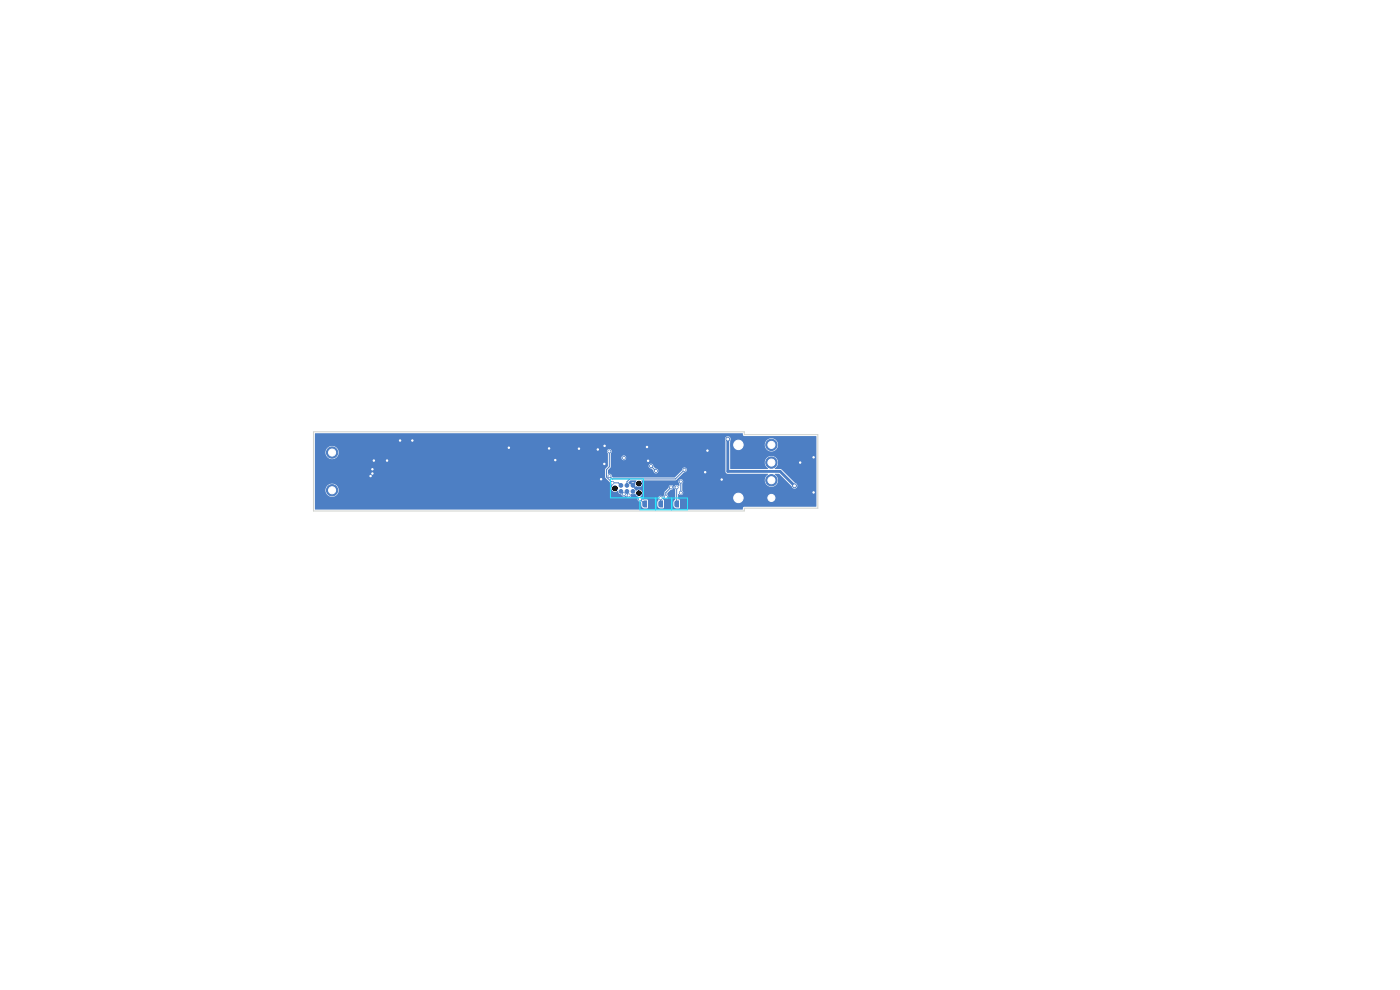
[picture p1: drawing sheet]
<svg xmlns="http://www.w3.org/2000/svg" width="297mm" height="210mm" viewBox="0 0 297 210" stroke-linecap="round" stroke-linejoin="round" font-family="sans-serif">
<path d="M162.4 104.4h2.4v2.4h-2.4z" fill="#4d7fc4"/>
<g fill="#4d7fc4" stroke="#4d7fc4" stroke-width=".21">
<circle cx="163.6" cy="94.4" r="1.2"/>
<circle cx="163.7" cy="98.1" r="1.2"/>
<circle cx="156.6" cy="94.4" r="1.6"/>
<circle cx="156.6" cy="105.6" r="1.6"/>
<circle cx="70.5" cy="104" r="1.2"/>
<circle cx="70.5" cy="96" r="1.2"/>
<circle cx="163.7" cy="101.9" r="1.2"/>
</g>
<g fill="#4d7fc4">
<path d="M143.2 106.3l.3-.1h.5v1.5l-.5-.1-.3-.1z"/>
<path d="M144.3 106.2h.7l.3 .3v.7l-.3 .4-.7 .1z"/>
</g>
<g fill="#4d7fc4" stroke="#4d7fc4" stroke-width=".21">
<circle cx="131.7" cy="103" r=".39"/>
<circle cx="131.7" cy="104.2" r=".39"/>
<circle cx="133" cy="103" r=".39"/>
<circle cx="133" cy="104.2" r=".39"/>
<circle cx="134.3" cy="103" r=".39"/>
<circle cx="134.3" cy="104.2" r=".39"/>
</g>
<g fill="#4d7fc4">
<path d="M136.4 106.3l.8-.1v1.5l-.6-.1-.3-.3v-.7z"/>
<path d="M137.5 106.2h.7l.3 .3v.7l-.3 .4-.7 .1z"/>
<path d="M139.8 106.3l.8-.1v1.5l-.6-.1-.3-.3v-.7z"/>
<path d="M140.9 106.2h.7l.3 .3v.7l-.3 .4-.7 .1z"/>
</g>
<g fill="#4d7fc4" stroke="#4d7fc4" stroke-width=".21">
<circle cx="137.5" cy="97.7" r=".3"/>
<circle cx="79" cy="100.5" r=".25"/>
<circle cx="128.2" cy="98.4" r=".3"/>
<circle cx="117.8" cy="97.6" r=".3"/>
<circle cx="169.7" cy="98.1" r=".3"/>
<circle cx="84.9" cy="93.4" r=".3"/>
<circle cx="82.1" cy="97.7" r=".3"/>
<circle cx="172.6" cy="104.5" r=".3"/>
<circle cx="127.5" cy="101.7" r=".3"/>
<circle cx="116.5" cy="95.1" r=".3"/>
<circle cx="128.3" cy="94.6" r=".3"/>
<circle cx="153.1" cy="101.7" r=".3"/>
<circle cx="108" cy="95" r=".3"/>
<circle cx="126.8" cy="95.4" r=".3"/>
<circle cx="79.3" cy="97.7" r=".3"/>
<circle cx="87.5" cy="93.4" r=".3"/>
<circle cx="149.6" cy="100.2" r=".3"/>
<circle cx="122.8" cy="95.2" r=".3"/>
<circle cx="150.1" cy="95.6" r=".3"/>
<circle cx="137.3" cy="94.8" r=".3"/>
<circle cx="78.6" cy="101" r=".3"/>
<circle cx="172.6" cy="97" r=".3"/>
<circle cx="79" cy="99.6" r=".25"/>
<circle cx="129.3" cy="95.8" r=".3"/>
<circle cx="129.9" cy="102.4" r=".3"/>
<circle cx="132.3" cy="97.1" r=".3"/>
<circle cx="138.1" cy="98.9" r=".3"/>
<circle cx="139.2" cy="99.9" r=".3"/>
<circle cx="168.5" cy="103.1" r=".4"/>
<circle cx="154.4" cy="93.1" r=".4"/>
<circle cx="143.5" cy="103.4" r=".3"/>
<circle cx="145.2" cy="99.7" r=".3"/>
<circle cx="129.3" cy="101" r=".3"/>
<circle cx="135.8" cy="105.9" r=".3"/>
<circle cx="144.4" cy="104.5" r=".3"/>
<circle cx="144.4" cy="102.2" r=".3"/>
<circle cx="140.2" cy="105.7" r=".3"/>
<circle cx="132.3" cy="104.8" r=".3"/>
<circle cx="142.4" cy="103.4" r=".3"/>
<circle cx="141.3" cy="105.4" r=".3"/>
<circle cx="133.4" cy="105.1" r=".3"/>
</g>
<path d="M129.3 95.8v3.2l-.6 .6v1.6l1.2 1.2h1.3l.5 .6M138.1 98.9l1.1 1M145.2 99.7l-1.9 1.9h-13.4l-.6-.6M131.7 104.2l.6 .6M133 104.2v.5l.4 .4M133.6 101.6l-.6 .6v.8M135.8 105.9l.9 1M135.8 105.9h.1M140.1 105.7v1.2M142.4 103.4l-1.1 1.1v.9M143.5 103.4v3.5M144.4 102.2v2.3" fill="none" stroke="#4d7fc4" stroke-width=".21"/>
<path d="M154.4 93.2v6.8h11.1l3 3.1" fill="none" stroke="#4d7fc4" stroke-width=".6"/>
<path d="M66.8 91.9h90.7l.2 .5 .2 .1 15.3 .1-.1 14.9h-15.2l-.2 .1-.2 .5h-90.7v-4.2h2.2a1.4 1.4 0 0 0 2 1.4 1.4 1.4 0 0 0 .4-2.4 1.4 1.4 0 0 0-2.3 .8l-.1 .2h-2.2v-4.3h61.6v1.7l1 1 .1 .4 .4 .3a.81 .81 0 0 0 0 1.1 .81 .81 0 0 0 1.2 0v.1a.81 .81 0 0 0 .7 .7 .57 .57 0 0 0 .5 .4 .57 .57 0 0 0 .5-.2 .54 .54 0 0 0 .8 .4 .54 .54 0 0 0 .3-.7l.9-.1 .2 .4 .5 .3a.56 .56 0 0 0-.2 .7 .56 .56 0 0 0 .6 .3l.1 .2 .1 .8 .5 .4 .8-.1 .1-1.1h1.9l.1 .8 .6 .5 .7-.2 .1-1.1h1.9l.2 1 .4 .2 .7 .1 .2-.2v-1.6l-.4-.2v-1.1a.54 .54 0 0 0 .8 .1 .54 .54 0 0 0 0-.8v-1.5a.52 .52 0 0 0 .1-.8 .52 .52 0 0 0-.8 0 .52 .52 0 0 0 .1 .8v.5h-.1a.52 .52 0 0 0-.8-.1 .52 .52 0 0 0 0 .8v2.2l-.4 .6h-1.9v-.5l-.3-.2 .2-.3a.53 .53 0 0 0 .8 .1 .53 .53 0 0 0 0-.8v-.3l.7-.7a.52 .52 0 0 0 .6-.5 .52 .52 0 0 0-.6-.5 .52 .52 0 0 0-.5 .6l-.8 .8v.6l-.3 .5a.58 .58 0 0 0-.8-.1 .58 .58 0 0 0-.2 .8l-.3 .5h-1.9l-.2-.6h-.9l-.5-.7a.8 .8 0 0 0 .2-1.2 .8 .8 0 0 0-1.2 0l-.4-.4 .1-.2-.3-.3v-.2l-.3-.1-.3-.3-.2 .1-.2-.3h.7l.3 .3 .3-.3-1.3-.1 .5-.4h1.2l-.2 .8-.3 .3 .3 .3 .1-.2a.82 .82 0 0 0 1.2 0 .82 .82 0 0 0 0-1.1l7.2-.1 1.9-1.7a.51 .51 0 0 0 .5-.6 .51 .51 0 0 0-.6-.4 .51 .51 0 0 0-.4 .6l-1.6 1.5h-13l-.3-.4a.64 .64 0 0 0-.8-.4v-.8l.5-.5 .1-.4h8l.2 .5 .4 .1 .4 .4a.52 .52 0 0 0 .5 .6 .52 .52 0 0 0 .6-.5 .52 .52 0 0 0-.7-.5l-.4-.6a.5 .5 0 0 0-.5-.4 .5 .5 0 0 0-.5 .4h-8v-1.7h2.2v.1a.5 .5 0 0 0 .8 .3 .5 .5 0 0 0 0-.8 .5 .5 0 0 0-.8 .4h-2.2v-.9a.52 .52 0 0 0 .1-.8 .52 .52 0 0 0-.8 0 .52 .52 0 0 0 .1 .8v2.6l-.6 .8h-61.6v-3.7h2.2a1.4 1.4 0 0 0 2 1.4 1.4 1.4 0 0 0 .4-2.4 1.4 1.4 0 0 0-2.3 .8l-.1 .2h-2.2v-2.8h87l.1 7 .2 .3 8.8 .1v.1a1.44 1.44 0 0 0-.3 2.2 1.44 1.44 0 0 0 2.2-.1 1.44 1.44 0 0 0-.4-2.1l.9-.1 2.6 2.6a.61 .61 0 0 0 1.1 .4 .61 .61 0 0 0-.4-1.1l-2.8-2.8-1.4-.2a1.45 1.45 0 0 0 .4-2.2 1.45 1.45 0 0 0-2.3 0 1.45 1.45 0 0 0 .4 2.2h-8v-5.1h7.3a1.4 1.4 0 0 0 2 1.4 1.4 1.4 0 0 0 .4-2.4 1.4 1.4 0 0 0-2.3 .7l-.1 .3h-7.3v-.8a.6 .6 0 0 0-.3-.9 .6 .6 0 0 0-.8 .5h-87z" fill="#4d7fc4"/>
<path d="M66.5 91.6h91.4v.6h15.6v15.6h-15.6v.6h-91.4z" fill="none" stroke="#d0d2cd" stroke-width=".21"/>
<path d="M129.5 101.6h7v4h-7zM135.8 105.7h3.2v2.5h-3.2zM139.1 105.7h3.3v2.5h-3.3zM142.5 105.7h3.4v2.5h-3.4z" fill="none" stroke="#26e9ff" stroke-width=".21"/>
<g fill="#fff" stroke="#fff" stroke-width=".21">
<circle cx="137.5" cy="97.7" r=".15"/>
<circle cx="79" cy="100.4" r=".15"/>
<circle cx="128.2" cy="98.4" r=".15"/>
<circle cx="117.8" cy="97.6" r=".15"/>
<circle cx="169.8" cy="98.1" r=".15"/>
<circle cx="84.9" cy="93.5" r=".15"/>
<circle cx="82.1" cy="97.7" r=".15"/>
<circle cx="172.6" cy="104.5" r=".15"/>
<circle cx="127.5" cy="101.7" r=".15"/>
<circle cx="116.5" cy="95.1" r=".15"/>
<circle cx="128.3" cy="94.6" r=".15"/>
<circle cx="153.1" cy="101.7" r=".15"/>
<circle cx="108" cy="95" r=".15"/>
<circle cx="126.8" cy="95.4" r=".15"/>
<circle cx="79.3" cy="97.7" r=".15"/>
<circle cx="87.5" cy="93.5" r=".15"/>
<circle cx="149.6" cy="100.2" r=".15"/>
<circle cx="122.8" cy="95.2" r=".15"/>
<circle cx="150.1" cy="95.6" r=".15"/>
<circle cx="137.3" cy="94.8" r=".15"/>
<circle cx="78.6" cy="101" r=".15"/>
<circle cx="172.6" cy="97" r=".15"/>
<circle cx="79" cy="99.6" r=".15"/>
<circle cx="129.3" cy="95.8" r=".15"/>
<circle cx="129.9" cy="102.4" r=".15"/>
<circle cx="132.3" cy="97.1" r=".15"/>
<circle cx="138.1" cy="98.9" r=".15"/>
<circle cx="139.2" cy="99.9" r=".15"/>
<circle cx="168.5" cy="103" r=".2"/>
<circle cx="154.4" cy="93.1" r=".2"/>
<circle cx="143.5" cy="103.4" r=".15"/>
<circle cx="145.2" cy="99.7" r=".15"/>
<circle cx="129.3" cy="101" r=".15"/>
<circle cx="135.8" cy="105.9" r=".15"/>
<circle cx="144.4" cy="104.5" r=".15"/>
<circle cx="144.4" cy="102.2" r=".15"/>
<circle cx="140.1" cy="105.7" r=".15"/>
<circle cx="132.3" cy="104.8" r=".15"/>
<circle cx="142.4" cy="103.4" r=".15"/>
<circle cx="141.3" cy="105.4" r=".15"/>
<circle cx="133.4" cy="105.1" r=".15"/>
<circle cx="163.6" cy="105.6" r=".75"/>
<circle cx="163.7" cy="94.4" r=".75"/>
<circle cx="163.7" cy="98.1" r=".75"/>
<circle cx="156.6" cy="94.4" r="1"/>
<circle cx="156.6" cy="105.6" r="1"/>
<circle cx="70.4" cy="104" r=".75"/>
<circle cx="70.4" cy="96" r=".75"/>
<circle cx="163.7" cy="101.9" r=".75"/>
</g>
<g fill="#000" stroke="#000" stroke-width=".21">
<circle cx="130.5" cy="103.6" r=".5"/>
<circle cx="135.5" cy="102.6" r=".5"/>
<circle cx="135.5" cy="104.6" r=".5"/>
</g>
</svg>
